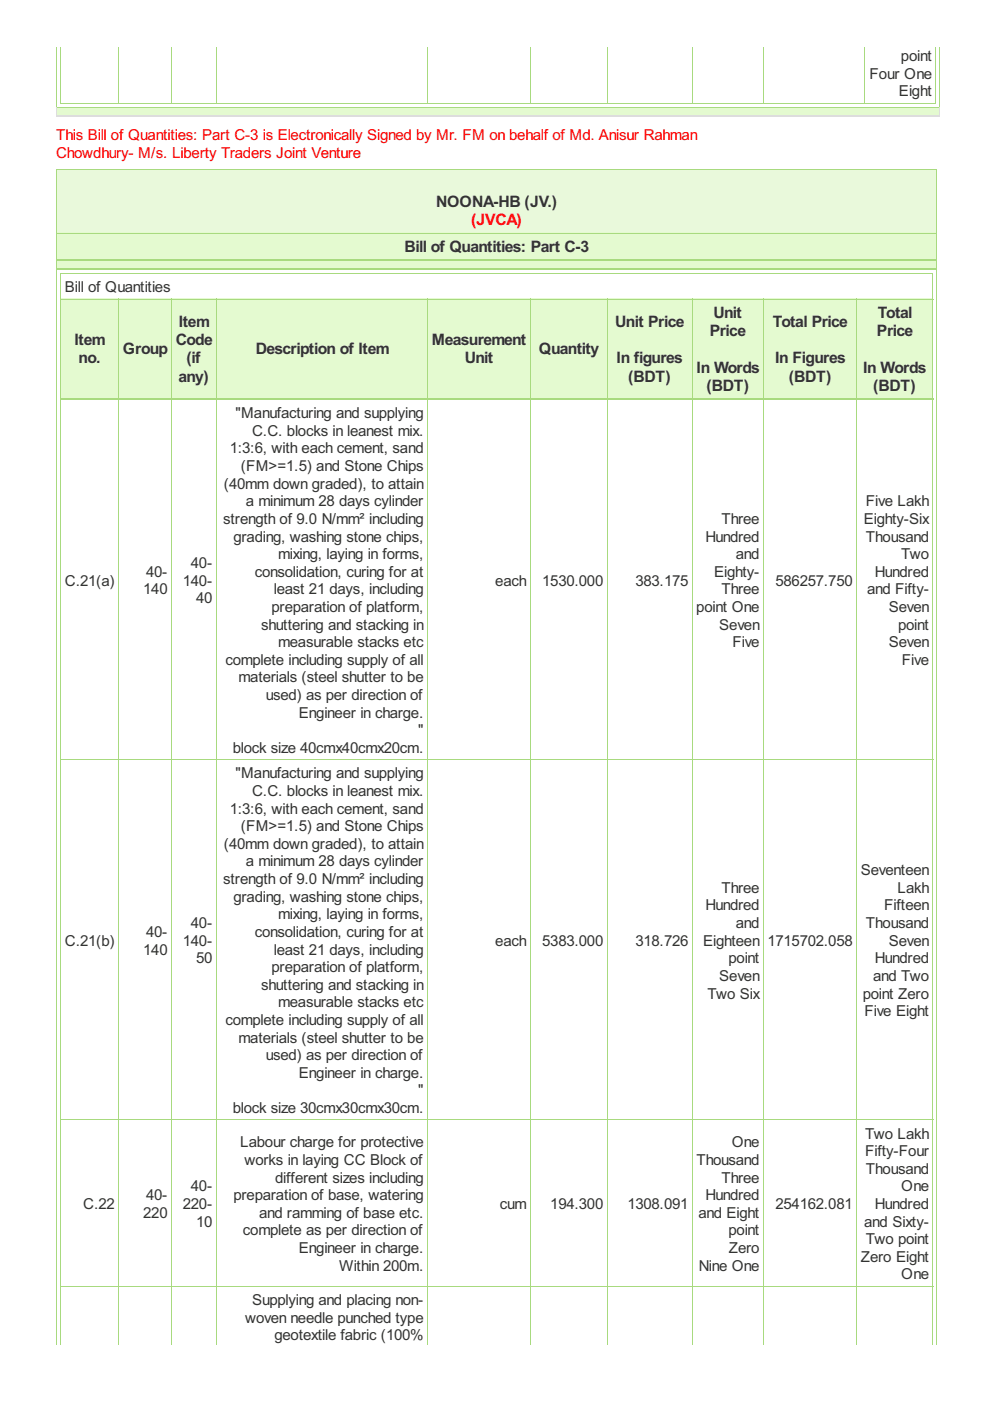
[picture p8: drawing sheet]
<svg xmlns="http://www.w3.org/2000/svg" width="210mm" height="297mm" viewBox="0 0 210 297" stroke-linecap="round" stroke-linejoin="round" font-family="sans-serif">
<defs><g id="words">
<g font-size="3.7" fill="#333">
<text x="92.5" y="43.9">NOONA-HB (JV.)</text>
<text x="85.8" y="53.4">Bill of Quantities: Part C-3</text>
<text x="37.9" y="69.2">Item</text>
<text x="130.4" y="69.2">Unit Price</text>
<text x="150.5" y="71.3">Price</text>
<text x="151.3" y="67.4">Unit</text>
<text x="163.9" y="69.2">Total Price</text>
<text x="185.9" y="71.3">Price</text>
<text x="186.1" y="67.4">Total</text>
<text x="15.8" y="73.1">Item</text>
<text x="16.7" y="77">no.</text>
<text x="26.1" y="75.2">Group</text>
<text x="37.3" y="73.1">Code</text>
<text x="39.5" y="77">(if</text>
<text x="54.2" y="75.2">Description of Item</text>
<text x="91.5" y="73.1">Measurement</text>
<text x="98.5" y="77">Unit</text>
<text x="114.2" y="75.2">Quantity</text>
<text x="130.7" y="77">In figures</text>
<text x="164.3" y="77">In Figures</text>
<text x="37.8" y="80.9">any)</text>
<text x="133.2" y="80.9">(BDT)</text>
<text x="147.7" y="79">In Words</text>
<text x="149.8" y="82.9">(BDT)</text>
<text x="167.2" y="80.9">(BDT)</text>
<text x="183" y="79">In Words</text>
<text x="185.1" y="82.9">(BDT)</text>
</g>
<text font-size="3.7" fill="#f00" x="99.9" y="47.8">(JVCA)</text>
<g font-size="3.6" fill="#333">
<text x="184.4" y="16.7">Four One</text>
<text x="191" y="12.9">point</text>
<text x="190.6" y="20.4">Eight</text>
<text x="13.8" y="61.9">Bill of Quantities</text>
<text x="50" y="88.7">&quot;Manufacturing and supplying</text>
<text x="53.4" y="92.4">C.C. blocks in leanest mix.</text>
<text x="48.7" y="96.2">1:3:6, with each cement, sand</text>
<text x="51" y="99.9">(FM&gt;=1.5) and Stone Chips</text>
<text x="47.5" y="103.6">(40mm down graded), to attain</text>
<text x="52.1" y="107.3">a minimum 28 days cylinder</text>
<text x="183.6" y="107.3">Five Lakh</text>
<text x="47.3" y="111.1">strength of 9.0 N/mm² including</text>
<text x="153" y="111.1">Three</text>
<text x="183.1" y="111.1">Eighty-Six</text>
<text x="49.5" y="114.8">grading, washing stone chips,</text>
<text x="59" y="118.5">mixing, laying in forms,</text>
<text x="149.5" y="114.8">Hundred</text>
<text x="156" y="118.5">and</text>
<text x="183.6" y="114.8">Thousand</text>
<text x="191.1" y="118.5">Two</text>
<text x="13.8" y="124.1">C.21(a)</text>
<text x="31" y="122.3">40-</text>
<text x="38.8" y="124.1">140-</text>
<text x="40.5" y="120.4">40-</text>
<text x="54" y="122.3">consolidation, curing for at</text>
<text x="105" y="124.1">each</text>
<text x="115" y="124.1">1530.000</text>
<text x="134.7" y="124.1">383.175</text>
<text x="151.4" y="122.3">Eighty-</text>
<text x="164.4" y="124.1">586257.750</text>
<text x="185.5" y="122.3">Hundred</text>
<text x="30.4" y="126">140</text>
<text x="41.6" y="127.9">40</text>
<text x="57.6" y="129.7">preparation of platform,</text>
<text x="58" y="126">least 21 days, including</text>
<text x="147.6" y="129.7">point One</text>
<text x="153" y="126">Three</text>
<text x="183.9" y="126">and Fifty-</text>
<text x="188.4" y="129.7">Seven</text>
<text x="55.4" y="133.5">shuttering and stacking in</text>
<text x="59" y="137.2">measurable stacks etc</text>
<text x="152.5" y="133.5">Seven</text>
<text x="155.3" y="137.2">Five</text>
<text x="188.4" y="137.2">Seven</text>
<text x="190.4" y="133.5">point</text>
<text x="47.8" y="140.9">complete including supply of all</text>
<text x="191.2" y="140.9">Five</text>
<text x="50.6" y="144.7">materials (steel shutter to be</text>
<text x="56.3" y="148.4">used) as per direction of</text>
<text x="63.4" y="152.1">Engineer in charge.</text>
<text x="88.7" y="155.9">&quot;</text>
<text x="49.3" y="159.6">block size 40cmx40cmx20cm.</text>
<text x="50" y="165">&quot;Manufacturing and supplying</text>
<text x="48.7" y="172.5">1:3:6, with each cement, sand</text>
<text x="53.4" y="168.8">C.C. blocks in leanest mix.</text>
<text x="47.5" y="180">(40mm down graded), to attain</text>
<text x="51" y="176.2">(FM&gt;=1.5) and Stone Chips</text>
<text x="52.1" y="183.7">a minimum 28 days cylinder</text>
<text x="182.5" y="185.6">Seventeen</text>
<text x="47.3" y="187.4">strength of 9.0 N/mm² including</text>
<text x="49.5" y="191.2">grading, washing stone chips,</text>
<text x="153" y="189.3">Three</text>
<text x="190.3" y="189.3">Lakh</text>
<text x="40.5" y="196.8">40-</text>
<text x="59" y="194.9">mixing, laying in forms,</text>
<text x="149.5" y="193">Hundred</text>
<text x="156" y="196.8">and</text>
<text x="183.6" y="196.8">Thousand</text>
<text x="187.5" y="193">Fifteen</text>
<text x="13.8" y="200.5">C.21(b)</text>
<text x="30.4" y="202.4">140</text>
<text x="31" y="198.6">40-</text>
<text x="38.8" y="200.5">140-</text>
<text x="54" y="198.6">consolidation, curing for at</text>
<text x="58" y="202.4">least 21 days, including</text>
<text x="105" y="200.5">each</text>
<text x="115" y="200.5">5383.000</text>
<text x="134.7" y="200.5">318.726</text>
<text x="149.1" y="200.5">Eighteen</text>
<text x="162.7" y="200.5">1715702.058</text>
<text x="188.4" y="200.5">Seven</text>
<text x="41.6" y="204.2">50</text>
<text x="55.4" y="209.8">shuttering and stacking in</text>
<text x="57.6" y="206.1">preparation of platform,</text>
<text x="152.5" y="208">Seven</text>
<text x="154.5" y="204.2">point</text>
<text x="185.1" y="208">and Two</text>
<text x="185.5" y="204.2">Hundred</text>
<text x="59" y="213.6">measurable stacks etc</text>
<text x="150" y="211.7">Two Six</text>
<text x="182.9" y="211.7">point Zero</text>
<text x="183.3" y="215.4">Five Eight</text>
<text x="47.8" y="217.3">complete including supply of all</text>
<text x="50.6" y="221">materials (steel shutter to be</text>
<text x="56.3" y="224.8">used) as per direction of</text>
<text x="63.4" y="228.5">Engineer in charge.</text>
<text x="88.7" y="232.2">&quot;</text>
<text x="49.3" y="236">block size 30cmx30cmx30cm.</text>
<text x="50.9" y="243.3">Labour charge for protective</text>
<text x="155.1" y="243.3">One</text>
<text x="183.5" y="241.4">Two Lakh</text>
<text x="183.5" y="245.1">Fifty-Four</text>
<text x="51.8" y="247">works in laying CC Block of</text>
<text x="58.4" y="250.7">different sizes including</text>
<text x="147.7" y="247">Thousand</text>
<text x="153" y="250.7">Three</text>
<text x="183.6" y="248.9">Thousand</text>
<text x="17.7" y="256.3">C.22</text>
<text x="31" y="254.5">40-</text>
<text x="38.8" y="256.3">220-</text>
<text x="40.5" y="252.6">40-</text>
<text x="49.5" y="254.5">preparation of base, watering</text>
<text x="105.9" y="256.3">cum</text>
<text x="116.7" y="256.3">194.300</text>
<text x="133" y="256.3">1308.091</text>
<text x="149.5" y="254.5">Hundred</text>
<text x="164.4" y="256.3">254162.081</text>
<text x="185.5" y="256.3">Hundred</text>
<text x="191.1" y="252.6">One</text>
<text x="30.4" y="258.2">220</text>
<text x="41.6" y="260.1">10</text>
<text x="51.5" y="261.9">complete as per direction of</text>
<text x="54.9" y="258.2">and ramming of base etc.</text>
<text x="148.1" y="258.2">and Eight</text>
<text x="154.5" y="261.9">point</text>
<text x="183.2" y="260.1">and Sixty-</text>
<text x="183.6" y="263.8">Two point</text>
<text x="63.4" y="265.7">Engineer in charge.</text>
<text x="71.9" y="269.4">Within 200m.</text>
<text x="148.1" y="269.4">Nine One</text>
<text x="154.5" y="265.7">Zero</text>
<text x="182.5" y="267.5">Zero Eight</text>
<text x="191.1" y="271.3">One</text>
<text x="52" y="280.4">woven needle punched type</text>
<text x="53.4" y="276.7">Supplying and placing non-</text>
<text x="58.2" y="284.2">geotextile fabric (100%</text>
</g>
<g font-size="3.6" fill="#f00">
<text x="11.9" y="29.7">This Bill of Quantities: Part C-3 is Electronically Signed by Mr. FM on behalf of Md. Anisur Rahman</text>
<text x="11.9" y="33.5">Chowdhury- M/s. Liberty Traders Joint Venture</text>
</g>
</g></defs>
<path d="M12.9 9.9v12.1M25.2 9.9v12.1M36.4 9.9v12.1M45.8 9.9v12.1M90.6 9.9v12.1M112.4 9.9v12.1M128.7 9.9v12.1M146.8 9.9v12.1M161.9 9.9v12.1M183.3 9.9v12.1M198.4 9.9v12.1M12.8 21.9h185.7" fill="none" stroke="#a8da7f" stroke-width=".21"/>
<path d="M11.9 22.7h187.2v1.9h-187.2z" fill="#e4fad0"/>
<path d="M11.9 9.9v13M199.2 9.9v13M11.9 22.8h187.4" fill="none" stroke="#a8da7f" stroke-width=".21"/>
<path d="M11.9 22.7v2.1M199.2 22.7v2.1" fill="none" stroke="#ddd" stroke-width=".21"/>
<path d="M11.9 24.6h187.4" fill="none" stroke="#ddd" stroke-width=".31"/>
<path d="M11.9 36h186.6v13.3h-186.6z" fill="#e9f9db"/>
<g fill="#e4fad0">
<path d="M11.9 49.3h186.6v5.8h-186.6z"/>
<path d="M11.9 55.1h186.6v1.9h-186.6z"/>
<path d="M12.8 63.3h12.3v21.3h-12.3z"/>
<path d="M25.1 63.3h11.2v21.3h-11.2z"/>
<path d="M36.3 63.3h9.5v21.3h-9.5z"/>
<path d="M45.8 63.3h44.8v21.3h-44.8z"/>
<path d="M90.6 63.3h21.7v21.3h-21.7z"/>
<path d="M112.3 63.3h16.4v21.3h-16.4z"/>
<path d="M128.7 63.3h18v21.3h-18z"/>
<path d="M146.7 63.3h15.1v21.3h-15.1z"/>
<path d="M161.8 63.3h19.7v21.3h-19.7z"/>
<path d="M181.5 63.3h16.2v21.3h-16.2z"/>
</g>
<g fill="none" stroke="#a8da7f" stroke-width=".21">
<path d="M11.9 36h186.7M11.9 36v249M198.6 36v249M11.9 49.4h186.7M12.8 58h185.1M12.9 57.9v227.1M197.8 57.9v227.1M12.8 63.4h185.1M25.2 63.3v221.7M36.4 63.3v221.7M45.8 63.3v221.7M90.6 63.3v221.7"/>
<path d="M112.4 63.3v221.7M128.7 63.3v221.7M146.8 63.3v221.7M161.9 63.3v221.7M181.6 63.3v221.7M12.8 161.1h185.1M12.8 237.4h185.1M12.8 272.7h185.1"/>
</g>
<path d="M11.9 55.1h186.7M11.9 57h186.7M12.8 84.6h185.1" fill="none" stroke="#a8da7f" stroke-width=".31"/>
<use href="#words"/>
</svg>
